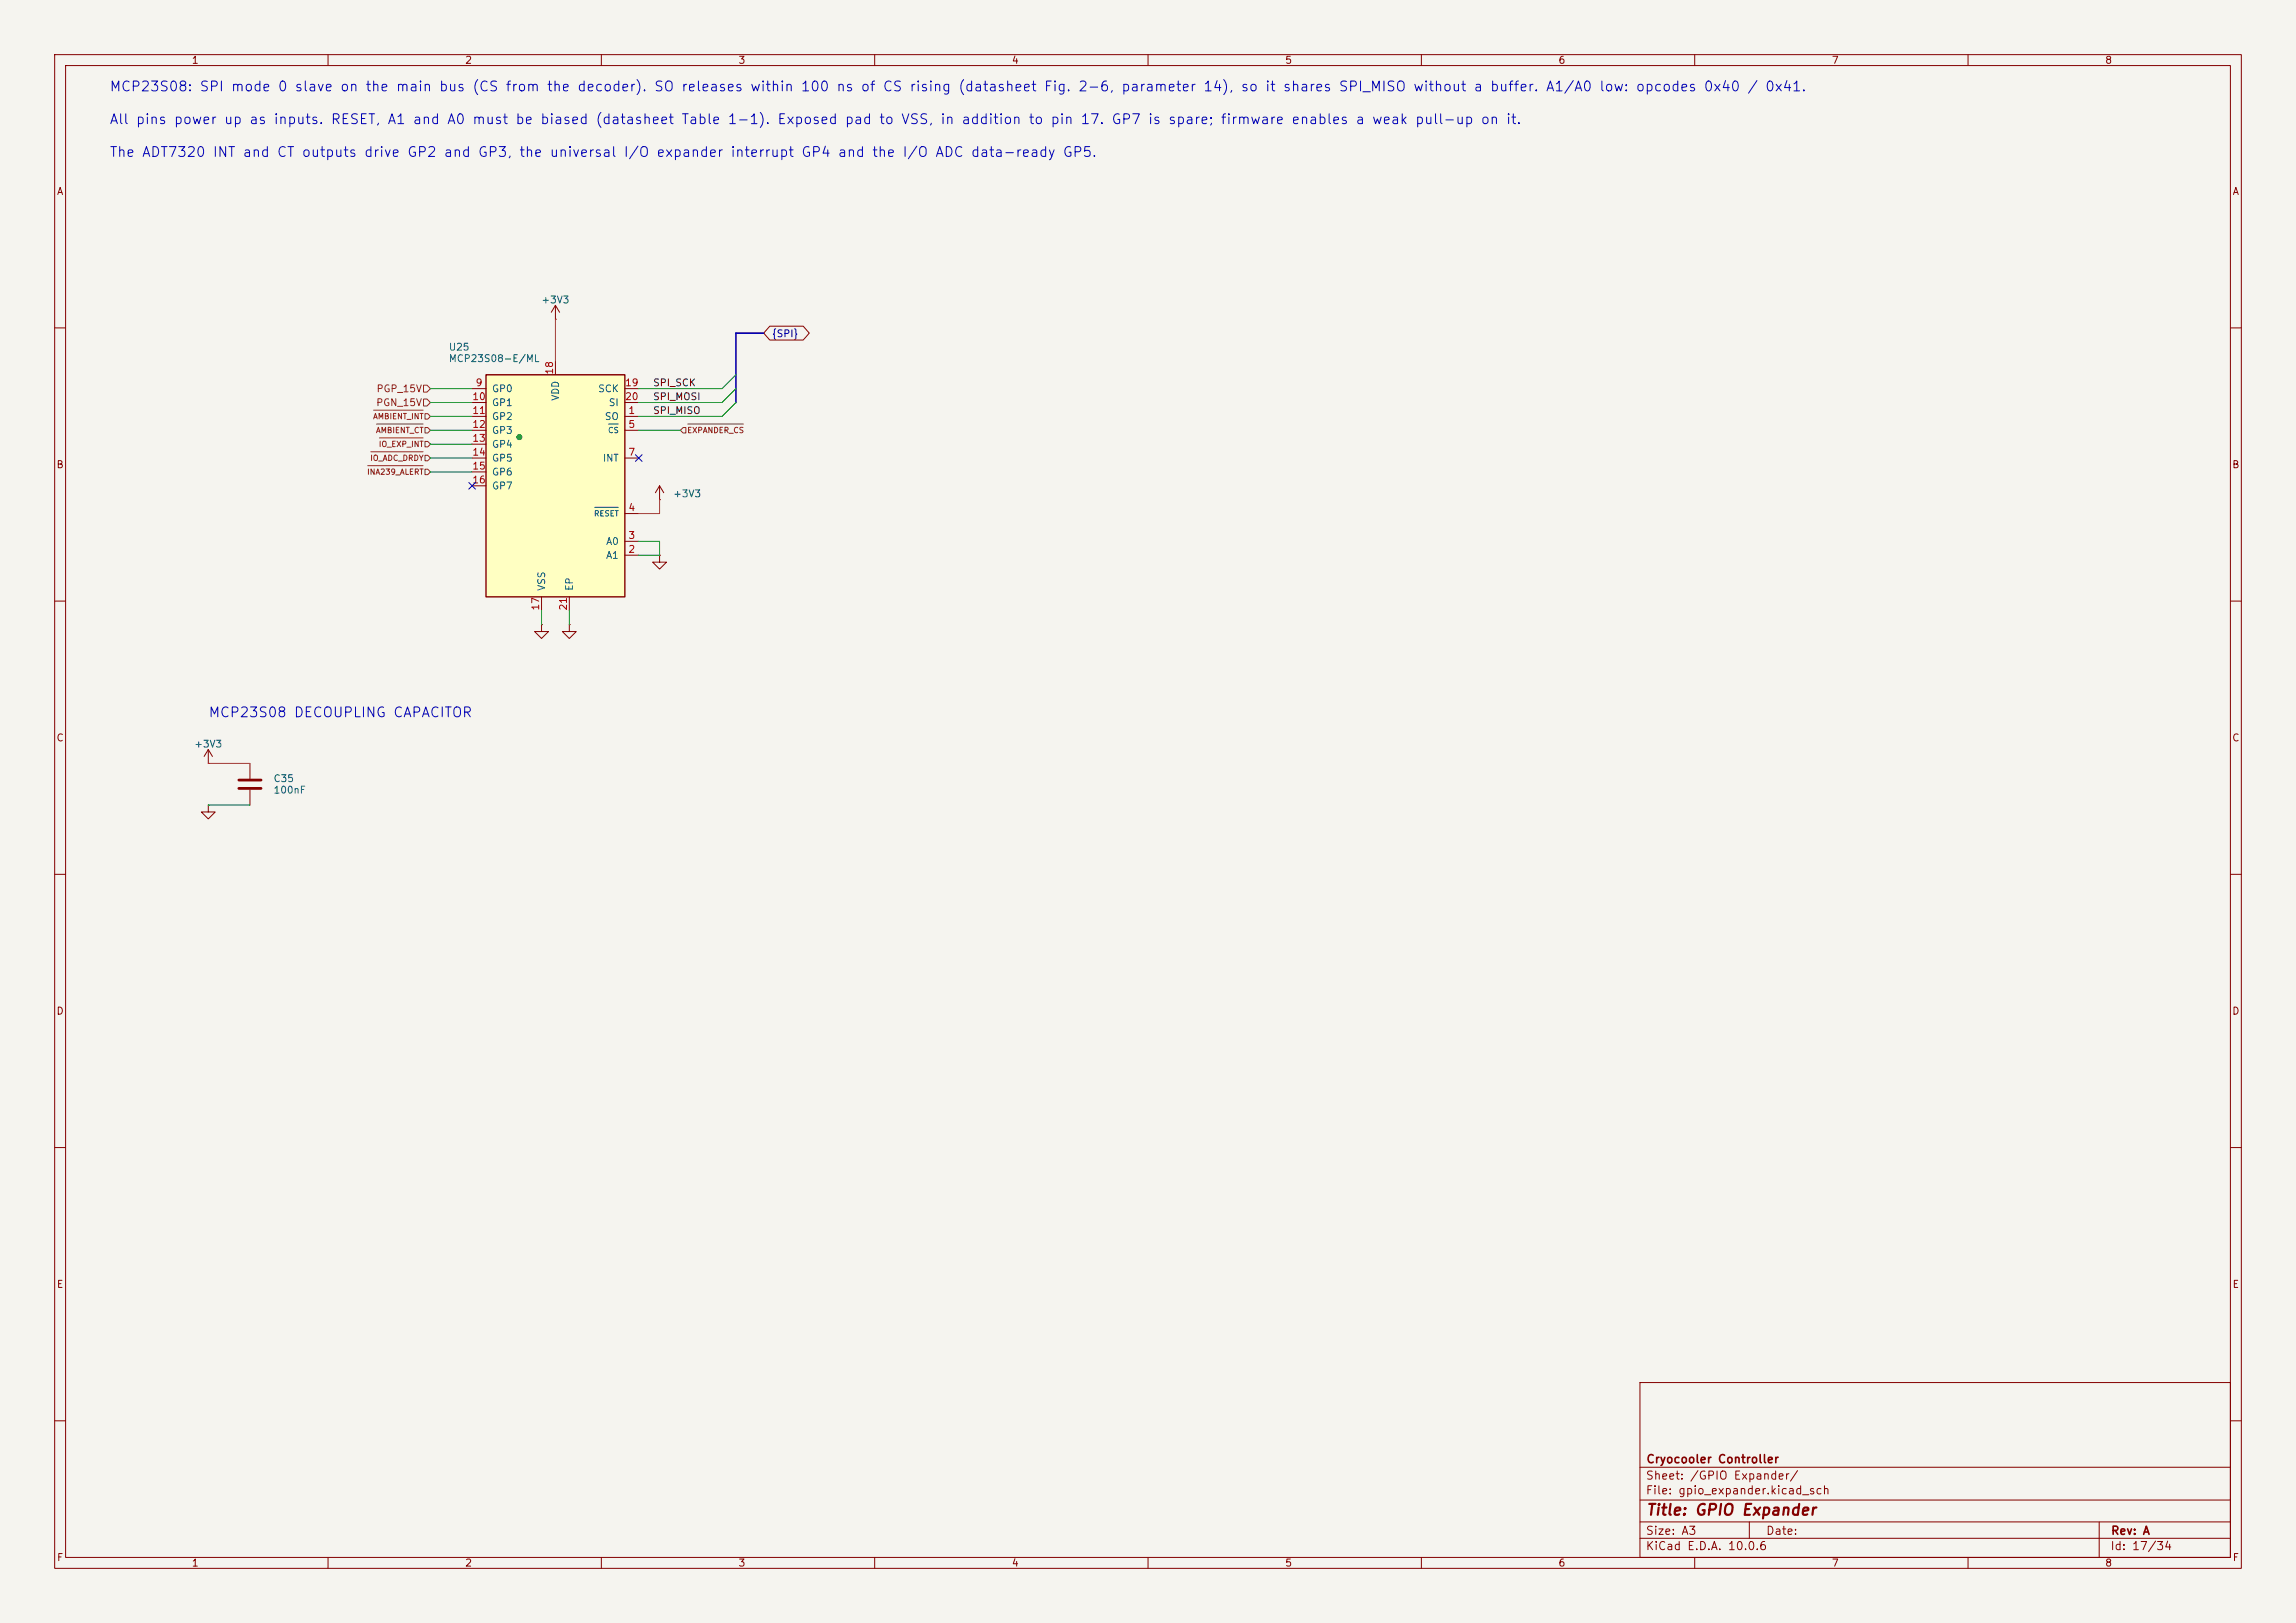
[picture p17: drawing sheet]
<svg xmlns="http://www.w3.org/2000/svg" width="420mm" height="297mm" viewBox="0 0 420 297" stroke-linecap="round" stroke-linejoin="round" font-family="sans-serif">
<defs><g id="words">
<text font-size="2" fill="#840000" x="301" y="277.8">Title: GPIO Expander</text>
<g font-size="1.8" fill="#0000c2">
<text x="19.9" y="17.2">MCP23S08: SPI mode 0 slave on the main bus (CS from the decoder). SO releases within 100 ns of CS rising (datasheet Fig. 2-6, parameter 14), so it shares SPI_MISO without a buffer. A1/A0 low: opcodes 0x40 / 0x41.</text>
<text x="19.9" y="23.2">All pins power up as inputs. RESET, A1 and A0 must be biased (datasheet Table 1-1). Exposed pad to VSS, in addition to pin 17. GP7 is spare; firmware enables a weak pull-up on it.</text>
<text x="19.9" y="29.2">The ADT7320 INT and CT outputs drive GP2 and GP3, the universal I/O expander interrupt GP4 and the I/O ADC data-ready GP5.</text>
<text x="38" y="131.7">MCP23S08 DECOUPLING CAPACITOR</text>
</g>
<g font-size="1.5" fill="#840000">
<text x="301" y="268.1">Cryocooler Controller</text>
<text x="300.9" y="273.8">File: gpio_expander.kicad_sch</text>
<text x="300.9" y="271.1">Sheet: /GPIO Expander/</text>
<text x="300.9" y="281.2">Size: A3</text>
<text x="322.9" y="281.2">Date:</text>
<text x="386" y="281.2">Rev: A</text>
<text x="300.9" y="284">KiCad E.D.A. 10.0.6</text>
<text x="385.9" y="284">Id: 17/34</text>
</g>
<g font-size="1.3" fill="#840000">
<text x="35" y="12">1</text>
<text x="85" y="12">2</text>
<text x="135" y="12">3</text>
<text x="185" y="12">4</text>
<text x="235" y="12">5</text>
<text x="285" y="12">6</text>
<text x="335" y="12">7</text>
<text x="385" y="12">8</text>
<text x="10.3" y="36">A</text>
<text x="408.3" y="36">A</text>
<text x="10.2" y="86">B</text>
<text x="408.2" y="86">B</text>
<text x="10.2" y="136">C</text>
<text x="408.2" y="136">C</text>
<text x="10.2" y="186">D</text>
<text x="408.2" y="186">D</text>
<text x="10.3" y="236">E</text>
<text x="408.3" y="236">E</text>
<text x="10.3" y="286">F</text>
<text x="35" y="287">1</text>
<text x="85" y="287">2</text>
<text x="135" y="287">3</text>
<text x="185" y="287">4</text>
<text x="235" y="287">5</text>
<text x="285" y="287">6</text>
<text x="335" y="287">7</text>
<text x="385" y="287">8</text>
<text x="408.3" y="286">F</text>
</g>
<g font-size="1.3" fill="#006464">
<text x="98.9" y="55.8">+3V3</text>
<text x="82" y="64.5">U25</text>
<text x="82" y="66.6">MCP23S08-E/ML</text>
<text x="89.9" y="72.1">GP0</text>
<text x="89.9" y="74.6">GP1</text>
<text x="89.9" y="77.2">GP2</text>
<text x="102.6" y="73.5" transform="rotate(-90 102.6 73.5)">VDD</text>
<text x="109.3" y="72.1">SCK</text>
<text x="110.5" y="77.2">SO</text>
<text x="111.2" y="74.6">SI</text>
<text x="89.9" y="79.7">GP3</text>
<text x="89.9" y="82.2">GP4</text>
<text x="89.9" y="84.8">GP5</text>
<text x="89.9" y="87.3">GP6</text>
<text x="89.9" y="89.9">GP7</text>
<text x="110.2" y="84.8">INT</text>
<text x="123" y="91.3">+3V3</text>
<text x="110.8" y="100">A0</text>
<text x="110.8" y="102.6">A1</text>
<text x="100" y="108.2" transform="rotate(-90 100 108.2)">VSS</text>
<text x="105.1" y="108.2" transform="rotate(-90 105.1 108.2)">EP</text>
<text x="35.4" y="137.1">+3V3</text>
<text x="49.9" y="143.4">C35</text>
<text x="49.9" y="145.5">100nF</text>
</g>
<text font-size="1.3" fill="#000084" x="141.1" y="62">{SPI}</text>
<g font-size="1.3" fill="#a90000">
<text x="86.9" y="71">9</text>
<text x="101.5" y="68.6" transform="rotate(-90 101.5 68.6)">18</text>
<text x="114.2" y="71">19</text>
<text x="86.3" y="73.5">10</text>
<text x="86.3" y="76.1">11</text>
<text x="114.2" y="73.5">20</text>
<text x="114.8" y="76.1">1</text>
<text x="86.3" y="78.6">12</text>
<text x="86.3" y="81.1">13</text>
<text x="86.3" y="83.7">14</text>
<text x="114.8" y="78.6">5</text>
<text x="114.8" y="83.7">7</text>
<text x="86.3" y="86.2">15</text>
<text x="86.3" y="88.8">16</text>
<text x="114.8" y="93.8">4</text>
<text x="114.8" y="101.5">2</text>
<text x="114.8" y="98.9">3</text>
<text x="98.9" y="111.8" transform="rotate(-90 98.9 111.8)">17</text>
<text x="104" y="111.8" transform="rotate(-90 104 111.8)">21</text>
</g>
<g font-size="1.3" fill="#0f0f0f">
<text x="119.4" y="71">SPI_SCK</text>
<text x="119.4" y="76.1">SPI_MISO</text>
<text x="119.4" y="73.5">SPI_MOSI</text>
</g>
<g font-size="1.3" fill="#725600">
<text x="68.7" y="74.6">PGN_15V</text>
<text x="68.8" y="72.1">PGP_15V</text>
</g>
<g font-size="1" fill="#725600">
<text x="68.2" y="77">AMBIENT_INT</text>
<text x="68.7" y="79.5">AMBIENT_CT</text>
<text x="69.2" y="82">IO_EXP_INT</text>
<text x="125.6" y="79.5">EXPANDER_CS</text>
<text x="67.1" y="87.1">INA239_ALERT</text>
<text x="67.6" y="84.6">IO_ADC_DRDY</text>
</g>
<g font-size="1" fill="#006464">
<text x="111.1" y="79.5">CS</text>
<text x="108.6" y="94.7">RESET</text>
</g>
</g></defs>
<path d="M0 0h420v297h-420z" fill="#f5f4ef" stroke="#f5f4ef" stroke-width=".18"/>
<g fill="none" stroke="#840000" stroke-width=".18">
<path d="M10 10h400v277h-400zM12 12h396v273h-396zM60 10v2M110 10v2M160 10v2M210 10v2M260 10v2M310 10v2M360 10v2M101.6 58.4h.1M101.6 55.9l-.8 1.3M101.6 55.9l.8 1.3"/>
<path d="M101.6 55.9v2.5M10 60h2M408 60h2M120.6 91.4h.1M120.6 88.9l-.7 1.3M120.6 88.9l.8 1.3M120.6 88.9v2.5M10 110h2M99.1 114.3v1.3h1.2l-1.2 1.2-1.3-1.2h1.3M99.1 114.3h.1M120.6 101.6v1.3h1.3l-1.3 1.2-1.2-1.2h1.2M120.6 101.6h.1"/>
<path d="M408 110h2M38.1 139.7h.1M38.1 137.2l-.8 1.2M38.1 137.2l.8 1.2M38.1 137.2v2.5M45.7 139.7v2.8M10 160h2M38.1 147.3v1.3h1.3l-1.3 1.3-1.3-1.3h1.3M38.1 147.3h.1M45.7 144.5v2.8M408 160h2M10 210h2"/>
<path d="M408 210h2M300 253h108v32h-108zM10 260h2M300 278.5h108M300 274.5h108M300 268.5h108M320 278.5v3M384 278.5v6.5M408 260h2M60 285v2M110 285v2M160 285v2"/>
<path d="M210 285v2M260 285v2M300 281.5h108M310 285v2M360 285v2"/>
</g>
<path d="M43.7 142.7h4.1M43.7 144.3h4.1" fill="none" stroke="#840000" stroke-width=".51"/>
<path d="M88.9 68.6h25.4v40.6h-25.4z" fill="#ffffc2"/>
<path d="M88.9 68.6h25.4v40.6h-25.4z" fill="none" stroke="#840000" stroke-width=".25"/>
<g fill="none" stroke="#840000" stroke-width=".18">
<path d="M140.8 59.7h6.1l1.1 1.3-1.1 1.2h-6.1l-1.1-1.2zM86.4 76.2h2.5M86.4 78.7h2.5M86.4 71.1h2.5M86.4 73.7h2.5M101.6 66v2.6M114.3 76.2h2.5M114.3 78.7h2.5M114.3 71.1h2.5M114.3 73.7h2.5M86.4 83.8h2.5M86.4 81.3h2.5"/>
<path d="M86.4 86.4h2.5M86.4 88.9h2.5M114.3 99.1h2.5M114.3 94h2.5M114.3 83.8h2.5M99.1 109.2v2.6M104.1 114.3v1.3h1.3l-1.3 1.2-1.2-1.2h1.2M104.1 114.3h.1M104.1 109.2v2.6M114.3 101.6h2.5"/>
</g>
<path d="M111.3 77.6h1.8M108.8 92.8h4.3" fill="none" stroke="#006464" stroke-width=".18"/>
<g fill="none" stroke="#725600" stroke-width=".18">
<path d="M68.4 75.1h9M68.9 77.6h8.5M77.5 70.5h.6l.6 .6-.6 .7h-.6zM77.5 73h.6l.6 .7-.6 .6h-.6zM77.7 75.7h.5l.5 .5-.5 .5h-.5zM77.7 78.2h.5l.5 .5-.5 .5h-.5zM125 78.2h.5v1h-.5l-.5-.5zM125.8 77.6h10.2M67.3 85.2h10.1M67.8 82.7h9.6M69.4 80.1h8M77.7 80.8h.5l.5 .5-.5 .5h-.5z"/>
<path d="M77.7 83.3h.5l.5 .5-.5 .5h-.5zM77.7 85.9h.5l.5 .5-.5 .5h-.5z"/>
</g>
<path d="M139.7 61h-5.1v12.7" fill="none" stroke="#000084" stroke-width=".3"/>
<g fill="none" stroke="#009600" stroke-width=".18">
<path d="M78.7 71.1h7.7M78.7 73.7h7.7M78.7 76.2h7.7M78.7 78.7h7.7M116.8 78.7h7.7M134.6 68.6l-2.5 2.5h-15.3M134.6 71.1l-2.5 2.6h-15.3M134.6 73.7l-2.5 2.5h-15.3M78.7 86.4h7.7M78.7 83.8h7.7M78.7 81.3h7.7M116.8 99.1h3.8v2.5h-3.8"/>
<path d="M99.1 111.8v2.5M104.1 111.8v2.5M38.1 147.3h7.6"/>
</g>
<path d="M101.6 58.4v7.6M120.6 91.4v2.6h-3.8M38.1 139.7h7.6" fill="none" stroke="#d76e00" stroke-width=".18"/>
<path d="M85.8 88.3l1.2 1.2M87 88.3l-1.2 1.2M116.2 83.2l1.2 1.2M117.4 83.2l-1.2 1.2" fill="none" stroke="#000084" stroke-width=".18"/>
<circle cx="95" cy="80" r=".46" fill="#009600" stroke="#009600" stroke-width=".18"/>
<use href="#words"/>
</svg>
